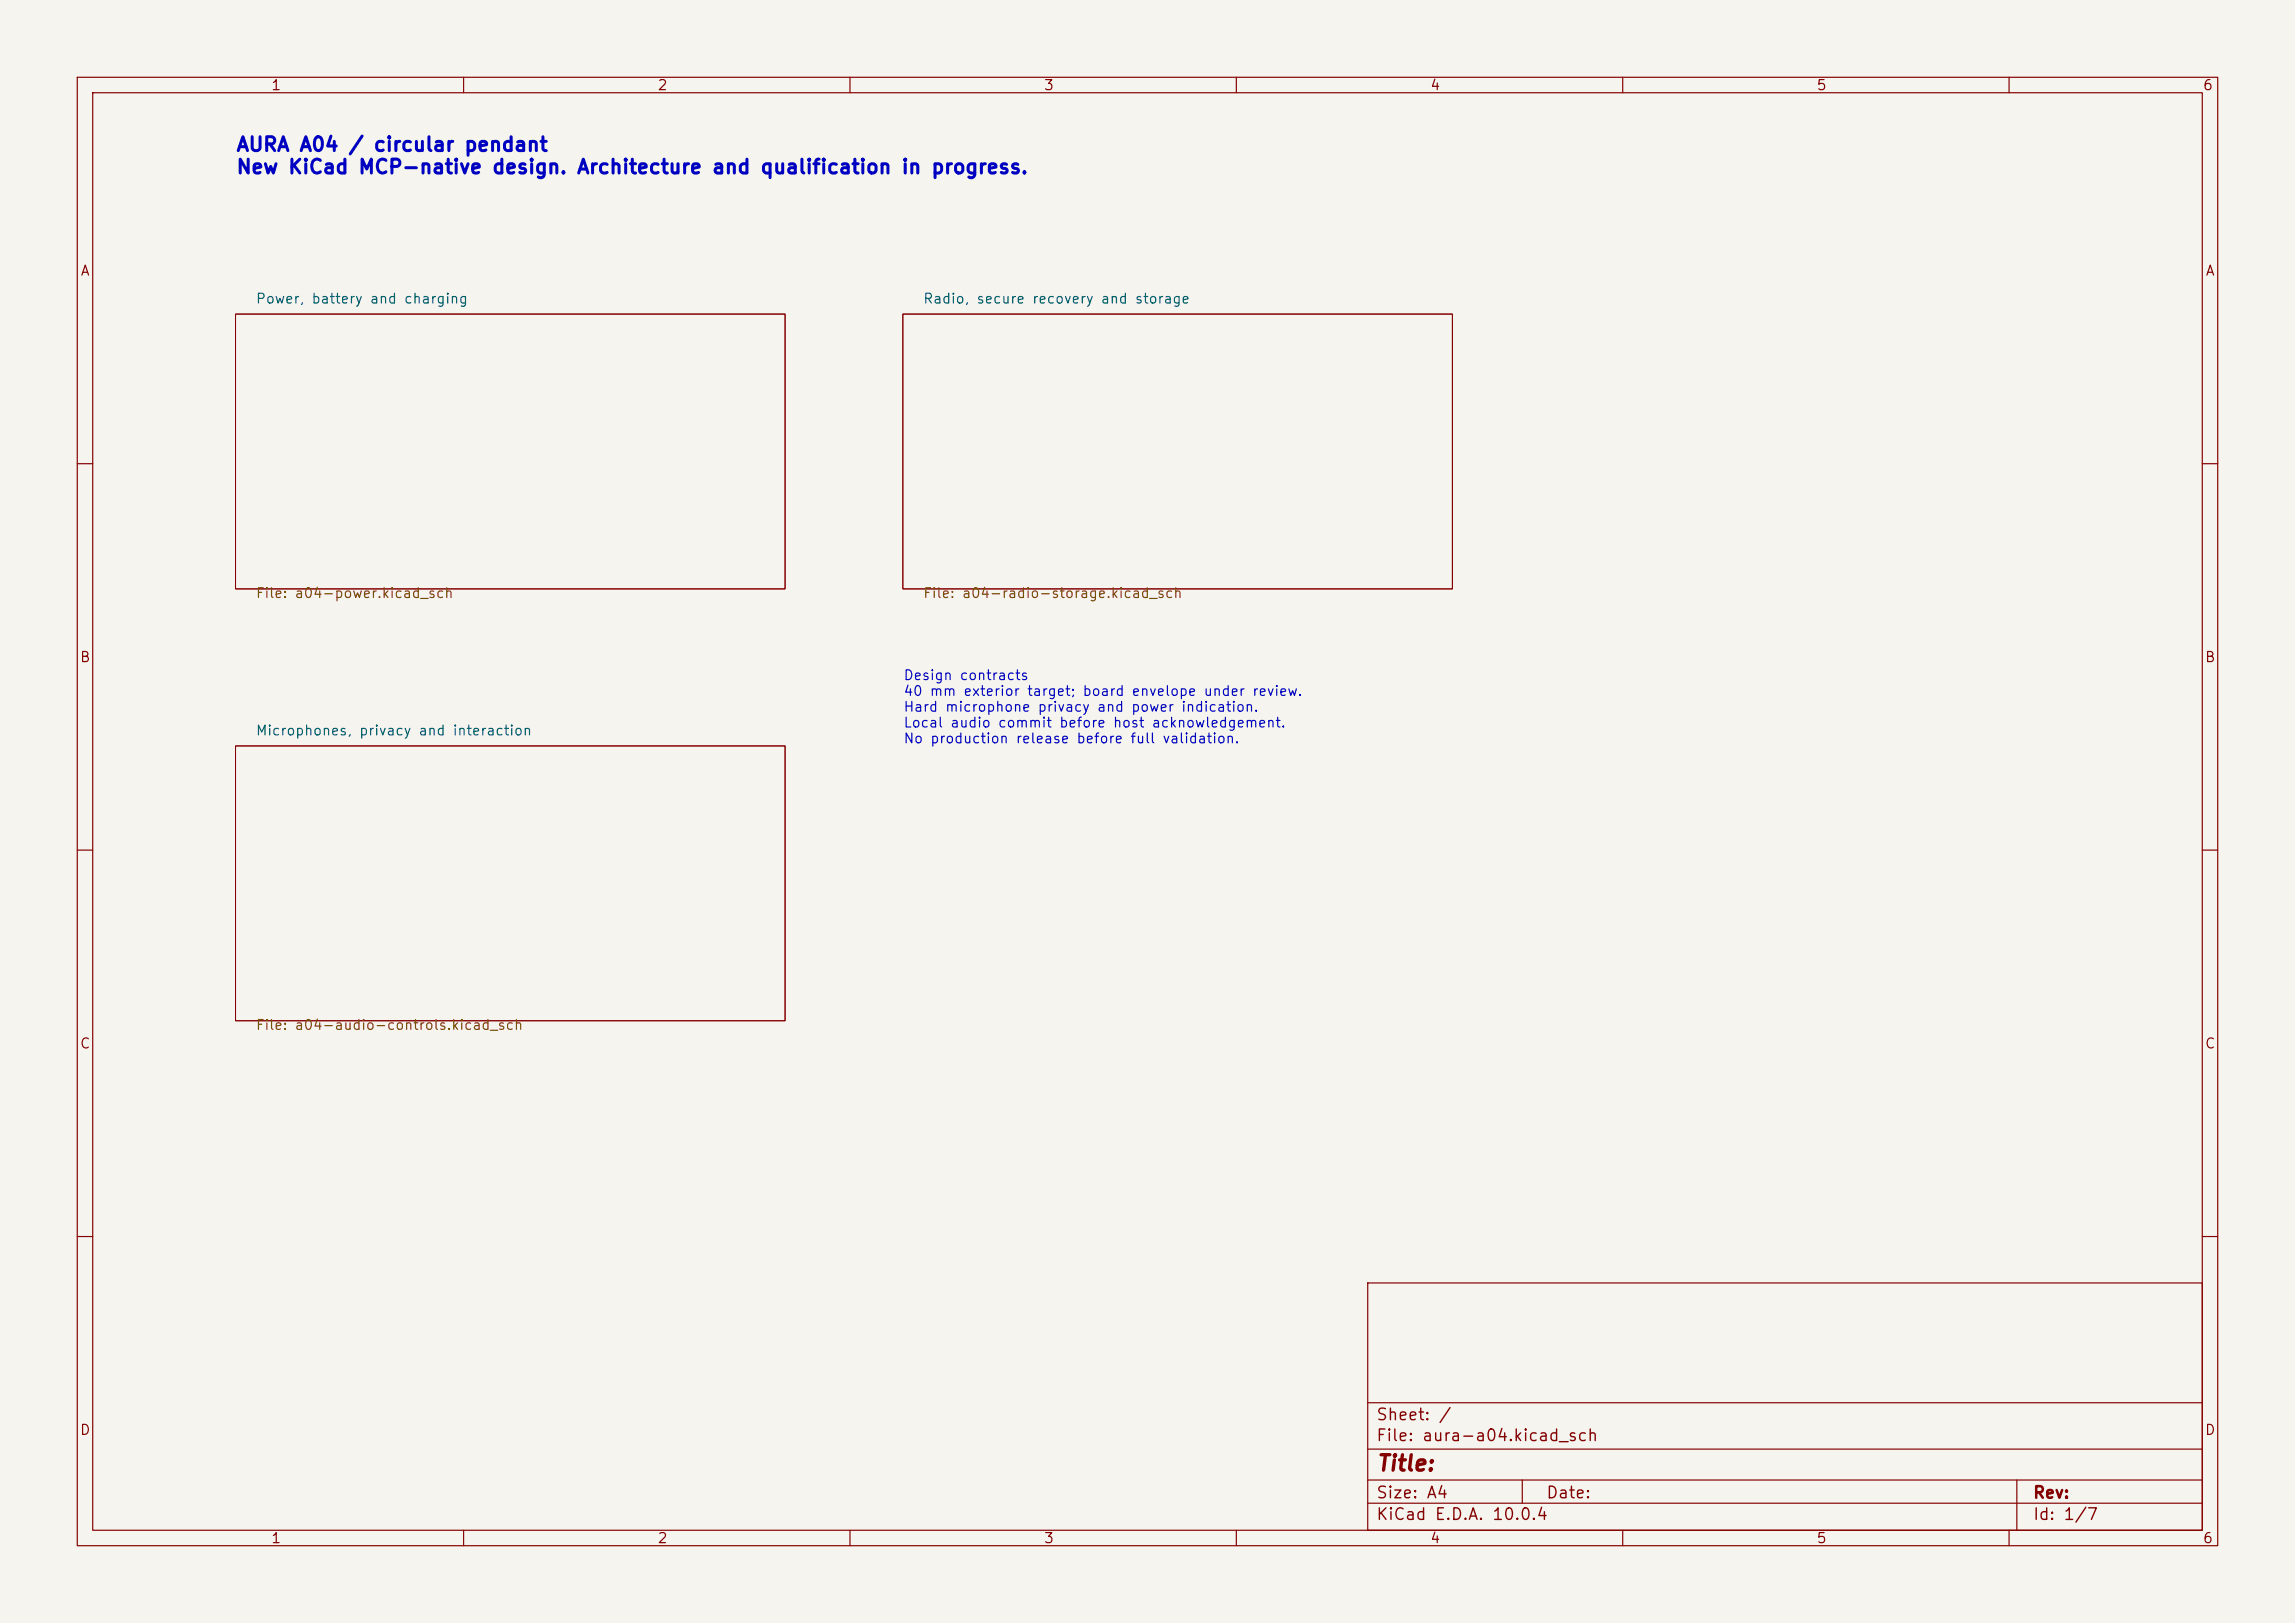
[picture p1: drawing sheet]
<svg xmlns="http://www.w3.org/2000/svg" width="297mm" height="210mm" viewBox="0 0 297 210" stroke-linecap="round" stroke-linejoin="round" font-family="sans-serif">
<defs><g id="words">
<text font-size="2" fill="#840000" x="178" y="190.8">Title:</text>
<g font-size="1.8" fill="#0000c2">
<text x="30.5" y="20">AURA A04 / circular pendant</text>
<text x="30.5" y="22.9">New KiCad MCP-native design. Architecture and qualification in progress.</text>
</g>
<g font-size="1.5" fill="#840000">
<text x="178" y="184.2">Sheet: /</text>
<text x="178" y="186.9">File: aura-a04.kicad_sch</text>
<text x="178" y="197.1">KiCad E.D.A. 10.0.4</text>
<text x="178" y="194.3">Size: A4</text>
<text x="200" y="194.3">Date:</text>
<text x="263" y="194.3">Rev:</text>
<text x="263" y="197.1">Id: 1/7</text>
</g>
<g font-size="1.3" fill="#840000">
<text x="35" y="12">1</text>
<text x="85" y="12">2</text>
<text x="135" y="12">3</text>
<text x="185" y="12">4</text>
<text x="235" y="12">5</text>
<text x="285" y="12">6</text>
<text x="10.3" y="36">A</text>
<text x="285.3" y="36">A</text>
<text x="10.3" y="86">B</text>
<text x="285.3" y="86">B</text>
<text x="10.3" y="136">C</text>
<text x="285.3" y="136">C</text>
<text x="10.3" y="186">D</text>
<text x="285.3" y="186">D</text>
<text x="35" y="200">1</text>
<text x="85" y="200">2</text>
<text x="135" y="200">3</text>
<text x="185" y="200">4</text>
<text x="235" y="200">5</text>
<text x="285" y="200">6</text>
</g>
<g font-size="1.3" fill="#006464">
<text x="33" y="39.6">Power, battery and charging</text>
<text x="119.4" y="39.6">Radio, secure recovery and storage</text>
<text x="33" y="95.5">Microphones, privacy and interaction</text>
</g>
<g font-size="1.3" fill="#725600">
<text x="33" y="77.7">File: a04-power.kicad_sch</text>
<text x="119.4" y="77.7">File: a04-radio-storage.kicad_sch</text>
<text x="33" y="133.6">File: a04-audio-controls.kicad_sch</text>
</g>
<g font-size="1.3" fill="#0000c2">
<text x="116.8" y="88.3">Design contracts</text>
<text x="116.8" y="90.4">40 mm exterior target; board envelope under review.</text>
<text x="116.8" y="92.4">Hard microphone privacy and power indication.</text>
<text x="116.8" y="94.5">Local audio commit before host acknowledgement.</text>
<text x="116.8" y="96.5">No production release before full validation.</text>
</g>
</g></defs>
<path d="M0 0h297v210h-297z" fill="#f5f4ef" stroke="#f5f4ef" stroke-width=".13"/>
<g fill="none" stroke="#840000" stroke-width=".15">
<path d="M10 10h277v190h-277zM12 12h273v186h-273zM60 10v2M110 10v2M160 10v2M210 10v2M260 10v2M10 60h2M285 60h2M10 110h2M285 110h2M10 160h2"/>
<path d="M177 166h108v32h-108zM285 160h2M60 198v2M110 198v2M160 198v2M177 194.5h108M177 191.5h108M177 187.5h108M177 181.5h108M197 191.5v3M210 198v2M260 198v2"/>
<path d="M261 191.5v6.5"/>
</g>
<path d="M30.5 40.6h71.1v35.6h-71.1zM116.8 40.6h71.2v35.6h-71.2zM30.5 96.5h71.1v35.6h-71.1z" fill="none" stroke="#840000" stroke-width=".13"/>
<use href="#words"/>
</svg>
